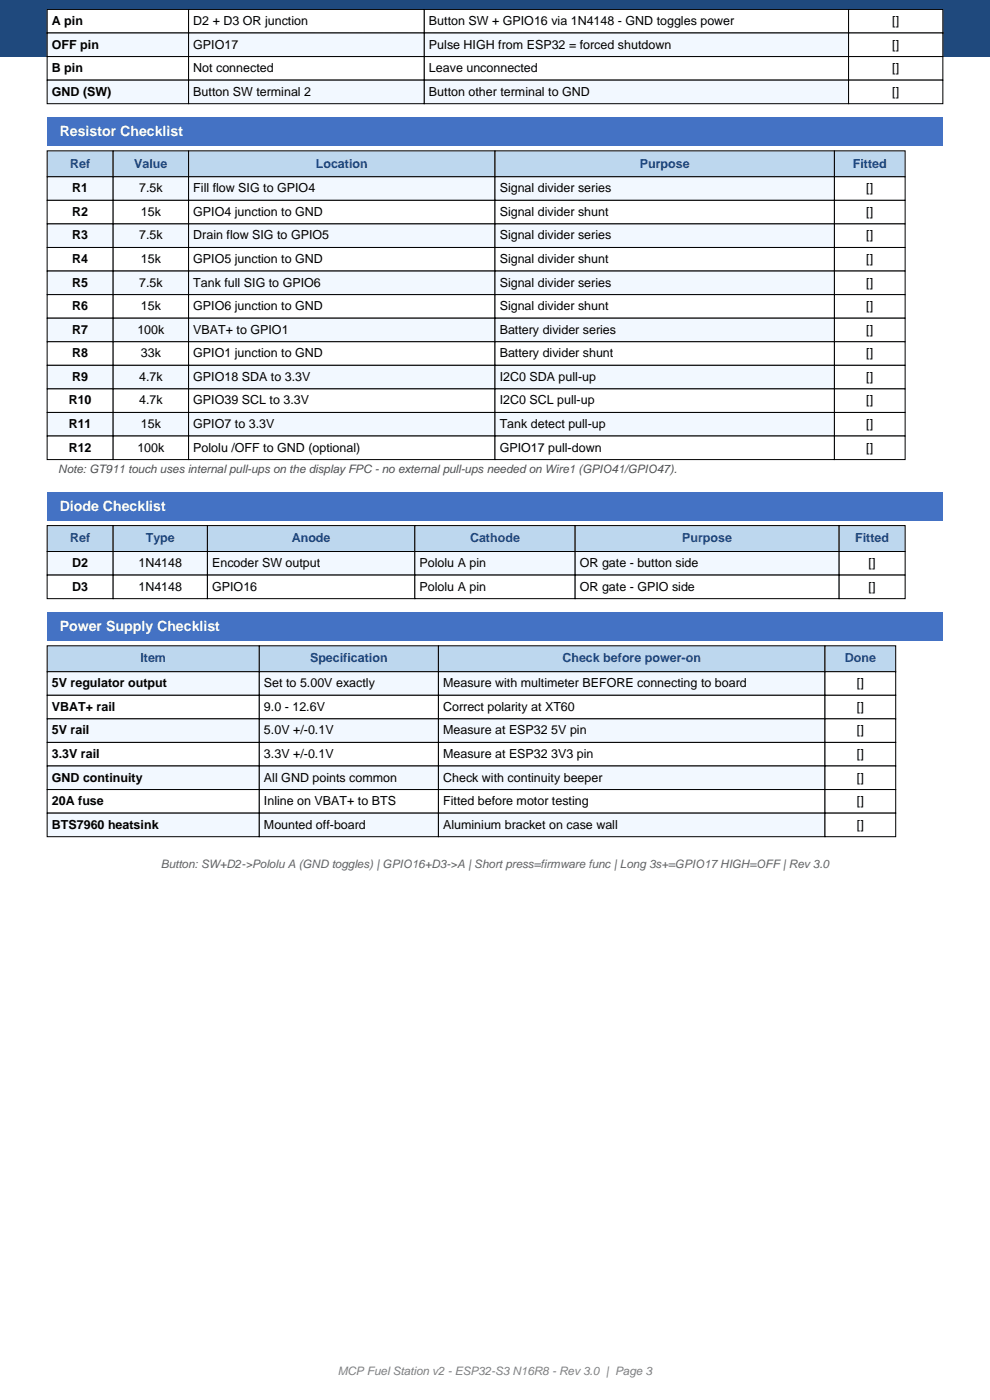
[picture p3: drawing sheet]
<svg xmlns="http://www.w3.org/2000/svg" width="210mm" height="297mm" viewBox="0 0 210 297" stroke-linecap="round" stroke-linejoin="round" font-family="sans-serif">
<defs><g id="words">
<text font-size="3.5" fill="#fff" x="34.5" y="7.1">MCP Fuel Station v2 - ESP32-S3 DevKitC-1 N16R8 - Complete Pin Reference</text>
<g font-size="3" fill="#fff">
<text x="12.7" y="28.9">Resistor Checklist</text>
<text x="12.7" y="108.4">Diode Checklist</text>
<text x="12.7" y="133.9">Power Supply Checklist</text>
</g>
<g font-size="2.6">
<text x="11" y="5.3">A pin</text>
<text x="41" y="5.3">D2 + D3 OR junction</text>
<text x="91" y="5.3">Button SW + GPIO16 via 1N4148 - GND toggles power</text>
<text x="189.3" y="5.3">[]</text>
<text x="11" y="10.3">OFF pin</text>
<text x="41" y="10.3">GPIO17</text>
<text x="91" y="10.3">Pulse HIGH from ESP32 = forced shutdown</text>
<text x="189.3" y="10.3">[]</text>
<text x="11" y="15.3">B pin</text>
<text x="41" y="15.3">Not connected</text>
<text x="91" y="15.3">Leave unconnected</text>
<text x="189.3" y="15.3">[]</text>
<text x="11" y="20.3">GND (SW)</text>
<text x="41" y="20.3">Button SW terminal 2</text>
<text x="91" y="20.3">Button other terminal to GND</text>
<text x="189.3" y="20.3">[]</text>
<text x="15.3" y="40.8">R1</text>
<text x="29.5" y="40.8">7.5k</text>
<text x="41" y="40.8">Fill flow SIG to GPIO4</text>
<text x="106" y="40.8">Signal divider series</text>
<text x="183.8" y="40.8">[]</text>
<text x="15.3" y="45.8">R2</text>
<text x="29.9" y="45.8">15k</text>
<text x="41" y="45.8">GPIO4 junction to GND</text>
<text x="106" y="45.8">Signal divider shunt</text>
<text x="183.8" y="45.8">[]</text>
<text x="15.3" y="50.8">R3</text>
<text x="29.5" y="50.8">7.5k</text>
<text x="41" y="50.8">Drain flow SIG to GPIO5</text>
<text x="106" y="50.8">Signal divider series</text>
<text x="183.8" y="50.8">[]</text>
<text x="15.3" y="55.8">R4</text>
<text x="29.9" y="55.8">15k</text>
<text x="41" y="55.8">GPIO5 junction to GND</text>
<text x="106" y="55.8">Signal divider shunt</text>
<text x="183.8" y="55.8">[]</text>
<text x="15.3" y="60.8">R5</text>
<text x="15.3" y="65.8">R6</text>
<text x="29.5" y="60.8">7.5k</text>
<text x="29.9" y="65.8">15k</text>
<text x="41" y="60.8">Tank full SIG to GPIO6</text>
<text x="41" y="65.8">GPIO6 junction to GND</text>
<text x="106" y="60.8">Signal divider series</text>
<text x="106" y="65.8">Signal divider shunt</text>
<text x="183.8" y="60.8">[]</text>
<text x="183.8" y="65.8">[]</text>
<text x="15.3" y="70.8">R7</text>
<text x="29.1" y="70.8">100k</text>
<text x="41" y="70.8">VBAT+ to GPIO1</text>
<text x="106" y="70.8">Battery divider series</text>
<text x="183.8" y="70.8">[]</text>
<text x="15.3" y="75.8">R8</text>
<text x="29.9" y="75.8">33k</text>
<text x="41" y="75.8">GPIO1 junction to GND</text>
<text x="106" y="75.8">Battery divider shunt</text>
<text x="183.8" y="75.8">[]</text>
<text x="15.3" y="80.8">R9</text>
<text x="29.5" y="80.8">4.7k</text>
<text x="41" y="80.8">GPIO18 SDA to 3.3V</text>
<text x="106" y="80.8">I2C0 SDA pull-up</text>
<text x="183.8" y="80.8">[]</text>
<text x="14.6" y="85.8">R10</text>
<text x="29.5" y="85.8">4.7k</text>
<text x="41" y="85.8">GPIO39 SCL to 3.3V</text>
<text x="106" y="85.8">I2C0 SCL pull-up</text>
<text x="183.8" y="85.8">[]</text>
<text x="14.6" y="90.8">R11</text>
<text x="14.6" y="95.8">R12</text>
<text x="29.1" y="95.8">100k</text>
<text x="29.9" y="90.8">15k</text>
<text x="41" y="90.8">GPIO7 to 3.3V</text>
<text x="41" y="95.8">Pololu /OFF to GND (optional)</text>
<text x="106" y="90.8">Tank detect pull-up</text>
<text x="106" y="95.8">GPIO17 pull-down</text>
<text x="183.8" y="90.8">[]</text>
<text x="183.8" y="95.8">[]</text>
<text x="15.3" y="120.3">D2</text>
<text x="15.3" y="125.3">D3</text>
<text x="29.4" y="120.3">1N4148</text>
<text x="29.4" y="125.3">1N4148</text>
<text x="45" y="120.3">Encoder SW output</text>
<text x="45" y="125.3">GPIO16</text>
<text x="89" y="120.3">Pololu A pin</text>
<text x="89" y="125.3">Pololu A pin</text>
<text x="123" y="120.3">OR gate - button side</text>
<text x="123" y="125.3">OR gate - GPIO side</text>
<text x="184.3" y="120.3">[]</text>
<text x="184.3" y="125.3">[]</text>
<text x="11" y="145.8">5V regulator output</text>
<text x="56" y="145.8">Set to 5.00V exactly</text>
<text x="94" y="145.8">Measure with multimeter BEFORE connecting to board</text>
<text x="181.8" y="145.8">[]</text>
<text x="11" y="150.8">VBAT+ rail</text>
<text x="11" y="155.8">5V rail</text>
<text x="56" y="150.8">9.0 - 12.6V</text>
<text x="56" y="155.8">5.0V +/-0.1V</text>
<text x="94" y="150.8">Correct polarity at XT60</text>
<text x="94" y="155.8">Measure at ESP32 5V pin</text>
<text x="181.8" y="150.8">[]</text>
<text x="181.8" y="155.8">[]</text>
<text x="11" y="160.8">3.3V rail</text>
<text x="56" y="160.8">3.3V +/-0.1V</text>
<text x="94" y="160.8">Measure at ESP32 3V3 pin</text>
<text x="181.8" y="160.8">[]</text>
<text x="11" y="165.8">GND continuity</text>
<text x="56" y="165.8">All GND points common</text>
<text x="94" y="165.8">Check with continuity beeper</text>
<text x="181.8" y="165.8">[]</text>
<text x="11" y="170.8">20A fuse</text>
<text x="56" y="170.8">Inline on VBAT+ to BTS</text>
<text x="94" y="170.8">Fitted before motor testing</text>
<text x="181.8" y="170.8">[]</text>
<text x="11" y="175.8">BTS7960 heatsink</text>
<text x="56" y="175.8">Mounted off-board</text>
<text x="94" y="175.8">Aluminium bracket on case wall</text>
<text x="181.8" y="175.8">[]</text>
</g>
<g font-size="2.6" fill="#1f497d">
<text x="14.9" y="35.5">Ref</text>
<text x="28.5" y="35.5">Value</text>
<text x="67" y="35.5">Location</text>
<text x="135.7" y="35.5">Purpose</text>
<text x="180.9" y="35.5">Fitted</text>
<text x="14.9" y="115">Ref</text>
<text x="30.9" y="115">Type</text>
<text x="61.9" y="115">Anode</text>
<text x="99.7" y="115">Cathode</text>
<text x="144.7" y="115">Purpose</text>
<text x="181.4" y="115">Fitted</text>
<text x="29.8" y="140.5">Item</text>
<text x="65.8" y="140.5">Specification</text>
<text x="119.3" y="140.5">Check before power-on</text>
<text x="179.2" y="140.5">Done</text>
</g>
<text font-size="2.5" fill="#505050" x="12.4" y="100.2">Note: GT911 touch uses internal pull-ups on the display FPC - no external pull-ups needed on Wire1 (GPIO41/GPIO47).</text>
<text font-size="2.5" fill="#646464" x="34.1" y="184.2">Button: SW+D2-&gt;Pololu A (GND toggles) | GPIO16+D3-&gt;A | Short press=firmware func | Long 3s+=GPIO17 HIGH=OFF | Rev 3.0</text>
<text font-size="2.5" fill="#808080" x="71.7" y="291.7">MCP Fuel Station v2 - ESP32-S3 N16R8 - Rev 3.0 | Page 3</text>
</g></defs>
<path d="M0 0h210v12h-210z" fill="#1f497d"/>
<g fill="#fff" stroke="#000" stroke-width=".21">
<path d="M10 2h30v5h-30z"/>
<path d="M40 2h50v5h-50z"/>
<path d="M90 2h90v5h-90z"/>
<path d="M180 2h20v5h-20z"/>
</g>
<g fill="#f2f8ff" stroke="#000" stroke-width=".21">
<path d="M10 7h30v5h-30z"/>
<path d="M40 7h50v5h-50z"/>
<path d="M90 7h90v5h-90z"/>
</g>
<g fill="#fff" stroke="#000" stroke-width=".21">
<path d="M180 7h20v5h-20z"/>
<path d="M10 12h30v5h-30z"/>
<path d="M40 12h50v5h-50z"/>
<path d="M90 12h90v5h-90z"/>
<path d="M180 12h20v5h-20z"/>
</g>
<g fill="#f2f8ff" stroke="#000" stroke-width=".21">
<path d="M10 17h30v5h-30z"/>
<path d="M40 17h50v5h-50z"/>
<path d="M90 17h90v5h-90z"/>
</g>
<path d="M180 17h20v5h-20z" fill="#fff" stroke="#000" stroke-width=".21"/>
<path d="M10 25h190v6h-190z" fill="#4472c4"/>
<g fill="#bdd7ee" stroke="#000" stroke-width=".21">
<path d="M10 32h14v5.5h-14z"/>
<path d="M24 32h16v5.5h-16z"/>
<path d="M40 32h65v5.5h-65z"/>
<path d="M105 32h72v5.5h-72z"/>
<path d="M177 32h15v5.5h-15z"/>
</g>
<g fill="#f2f8ff" stroke="#000" stroke-width=".21">
<path d="M10 37.5h14v5h-14z"/>
<path d="M24 37.5h16v5h-16z"/>
<path d="M40 37.5h65v5h-65z"/>
<path d="M105 37.5h72v5h-72z"/>
</g>
<g fill="#fff" stroke="#000" stroke-width=".21">
<path d="M177 37.5h15v5h-15z"/>
<path d="M10 42.5h14v5h-14z"/>
<path d="M24 42.5h16v5h-16z"/>
<path d="M40 42.5h65v5h-65z"/>
<path d="M105 42.5h72v5h-72z"/>
<path d="M177 42.5h15v5h-15z"/>
</g>
<g fill="#f2f8ff" stroke="#000" stroke-width=".21">
<path d="M10 47.5h14v5h-14z"/>
<path d="M24 47.5h16v5h-16z"/>
<path d="M40 47.5h65v5h-65z"/>
<path d="M105 47.5h72v5h-72z"/>
</g>
<g fill="#fff" stroke="#000" stroke-width=".21">
<path d="M177 47.5h15v5h-15z"/>
<path d="M10 52.5h14v5h-14z"/>
<path d="M24 52.5h16v5h-16z"/>
<path d="M40 52.5h65v5h-65z"/>
<path d="M105 52.5h72v5h-72z"/>
<path d="M177 52.5h15v5h-15z"/>
</g>
<g fill="#f2f8ff" stroke="#000" stroke-width=".21">
<path d="M10 57.5h14v5h-14z"/>
<path d="M24 57.5h16v5h-16z"/>
<path d="M40 57.5h65v5h-65z"/>
<path d="M105 57.5h72v5h-72z"/>
</g>
<g fill="#fff" stroke="#000" stroke-width=".21">
<path d="M177 57.5h15v5h-15z"/>
<path d="M10 62.5h14v5h-14z"/>
<path d="M24 62.5h16v5h-16z"/>
<path d="M40 62.5h65v5h-65z"/>
<path d="M105 62.5h72v5h-72z"/>
<path d="M177 62.5h15v5h-15z"/>
</g>
<g fill="#f2f8ff" stroke="#000" stroke-width=".21">
<path d="M10 67.5h14v5h-14z"/>
<path d="M24 67.5h16v5h-16z"/>
<path d="M40 67.5h65v5h-65z"/>
<path d="M105 67.5h72v5h-72z"/>
</g>
<g fill="#fff" stroke="#000" stroke-width=".21">
<path d="M177 67.5h15v5h-15z"/>
<path d="M10 72.5h14v5h-14z"/>
<path d="M24 72.5h16v5h-16z"/>
<path d="M40 72.5h65v5h-65z"/>
<path d="M105 72.5h72v5h-72z"/>
<path d="M177 72.5h15v5h-15z"/>
</g>
<g fill="#f2f8ff" stroke="#000" stroke-width=".21">
<path d="M10 77.5h14v5h-14z"/>
<path d="M24 77.5h16v5h-16z"/>
<path d="M40 77.5h65v5h-65z"/>
<path d="M105 77.5h72v5h-72z"/>
</g>
<g fill="#fff" stroke="#000" stroke-width=".21">
<path d="M177 77.5h15v5h-15z"/>
<path d="M10 82.5h14v5h-14z"/>
<path d="M24 82.5h16v5h-16z"/>
<path d="M40 82.5h65v5h-65z"/>
<path d="M105 82.5h72v5h-72z"/>
<path d="M177 82.5h15v5h-15z"/>
</g>
<g fill="#f2f8ff" stroke="#000" stroke-width=".21">
<path d="M10 87.5h14v5h-14z"/>
<path d="M24 87.5h16v5h-16z"/>
<path d="M40 87.5h65v5h-65z"/>
<path d="M105 87.5h72v5h-72z"/>
</g>
<g fill="#fff" stroke="#000" stroke-width=".21">
<path d="M177 87.5h15v5h-15z"/>
<path d="M10 92.5h14v5h-14z"/>
<path d="M24 92.5h16v5h-16z"/>
<path d="M40 92.5h65v5h-65z"/>
<path d="M105 92.5h72v5h-72z"/>
<path d="M177 92.5h15v5h-15z"/>
</g>
<path d="M10 104.5h190v6h-190z" fill="#4472c4"/>
<g fill="#bdd7ee" stroke="#000" stroke-width=".21">
<path d="M10 111.5h14v5.5h-14z"/>
<path d="M24 111.5h20v5.5h-20z"/>
<path d="M44 111.5h44v5.5h-44z"/>
<path d="M88 111.5h34v5.5h-34z"/>
<path d="M122 111.5h56v5.5h-56z"/>
<path d="M178 111.5h14v5.5h-14z"/>
</g>
<g fill="#f2f8ff" stroke="#000" stroke-width=".21">
<path d="M10 117h14v5h-14z"/>
<path d="M24 117h20v5h-20z"/>
<path d="M44 117h44v5h-44z"/>
<path d="M88 117h34v5h-34z"/>
<path d="M122 117h56v5h-56z"/>
</g>
<g fill="#fff" stroke="#000" stroke-width=".21">
<path d="M178 117h14v5h-14z"/>
<path d="M10 122h14v5h-14z"/>
<path d="M24 122h20v5h-20z"/>
<path d="M44 122h44v5h-44z"/>
<path d="M88 122h34v5h-34z"/>
<path d="M122 122h56v5h-56z"/>
<path d="M178 122h14v5h-14z"/>
</g>
<path d="M10 130h190v6h-190z" fill="#4472c4"/>
<g fill="#bdd7ee" stroke="#000" stroke-width=".21">
<path d="M10 137h45v5.5h-45z"/>
<path d="M55 137h38v5.5h-38z"/>
<path d="M93 137h82v5.5h-82z"/>
<path d="M175 137h15v5.5h-15z"/>
</g>
<g fill="#f2f8ff" stroke="#000" stroke-width=".21">
<path d="M10 142.5h45v5h-45z"/>
<path d="M55 142.5h38v5h-38z"/>
<path d="M93 142.5h82v5h-82z"/>
</g>
<g fill="#fff" stroke="#000" stroke-width=".21">
<path d="M175 142.5h15v5h-15z"/>
<path d="M10 147.5h45v5h-45z"/>
<path d="M55 147.5h38v5h-38z"/>
<path d="M93 147.5h82v5h-82z"/>
<path d="M175 147.5h15v5h-15z"/>
</g>
<g fill="#f2f8ff" stroke="#000" stroke-width=".21">
<path d="M10 152.5h45v5h-45z"/>
<path d="M55 152.5h38v5h-38z"/>
<path d="M93 152.5h82v5h-82z"/>
</g>
<g fill="#fff" stroke="#000" stroke-width=".21">
<path d="M175 152.5h15v5h-15z"/>
<path d="M10 157.5h45v5h-45z"/>
<path d="M55 157.5h38v5h-38z"/>
<path d="M93 157.5h82v5h-82z"/>
<path d="M175 157.5h15v5h-15z"/>
</g>
<g fill="#f2f8ff" stroke="#000" stroke-width=".21">
<path d="M10 162.5h45v5h-45z"/>
<path d="M55 162.5h38v5h-38z"/>
<path d="M93 162.5h82v5h-82z"/>
</g>
<g fill="#fff" stroke="#000" stroke-width=".21">
<path d="M175 162.5h15v5h-15z"/>
<path d="M10 167.5h45v5h-45z"/>
<path d="M55 167.5h38v5h-38z"/>
<path d="M93 167.5h82v5h-82z"/>
<path d="M175 167.5h15v5h-15z"/>
</g>
<g fill="#f2f8ff" stroke="#000" stroke-width=".21">
<path d="M10 172.5h45v5h-45z"/>
<path d="M55 172.5h38v5h-38z"/>
<path d="M93 172.5h82v5h-82z"/>
</g>
<path d="M175 172.5h15v5h-15z" fill="#fff" stroke="#000" stroke-width=".21"/>
<use href="#words"/>
</svg>
